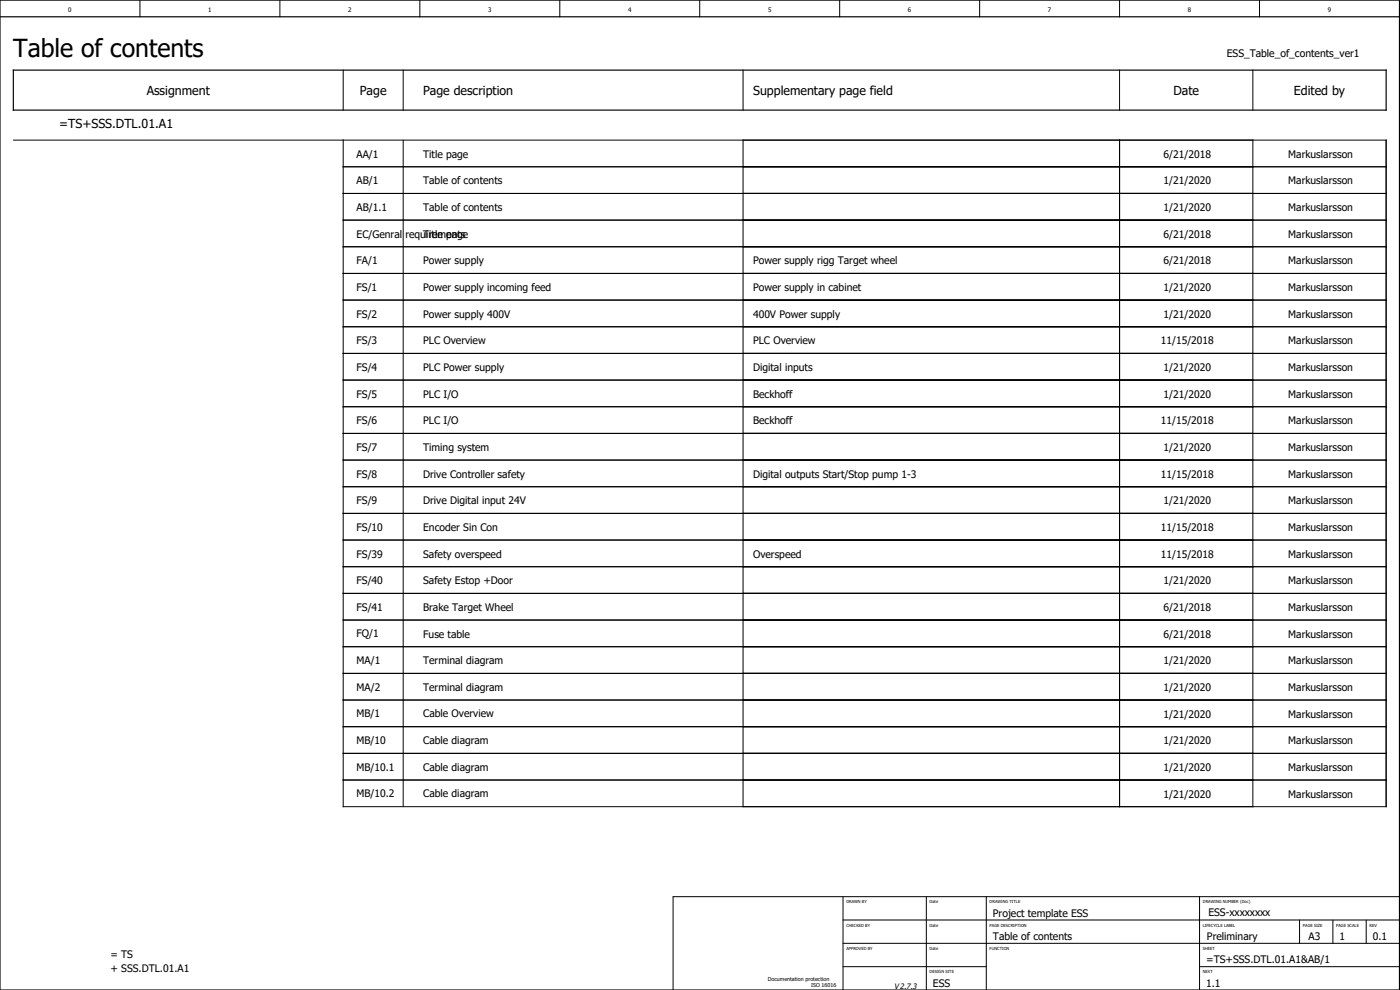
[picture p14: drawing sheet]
<svg xmlns="http://www.w3.org/2000/svg" width="420mm" height="297mm" viewBox="0 0 420 297" stroke-linecap="round" stroke-linejoin="round" font-family="sans-serif">
<defs><g id="words">
<text font-size="7.5" x="4" y="17">Table of contents</text>
<g font-size="3.7">
<text x="44" y="28.5">Assignment</text>
<text x="108" y="28.5">Page</text>
<text x="127" y="28.5">Page description</text>
<text x="226" y="28.5">Supplementary page field</text>
<text x="352.2" y="28.5">Date</text>
<text x="388.3" y="28.5">Edited by</text>
<text x="17.8" y="38.5">=TS+SSS.DTL.01.A1</text>
</g>
<g font-size="3.1">
<text x="368.2" y="17">ESS_Table_of_contents_ver1</text>
<text x="107" y="47.3">AA/1</text>
<text x="127" y="47.3">Title page</text>
<text x="349.2" y="47.3">6/21/2018</text>
<text x="386.6" y="47.3">Markuslarsson</text>
<text x="107" y="55.3">AB/1</text>
<text x="127" y="55.3">Table of contents</text>
<text x="349.2" y="55.3">1/21/2020</text>
<text x="386.6" y="55.3">Markuslarsson</text>
<text x="107" y="63.3">AB/1.1</text>
<text x="127" y="63.3">Table of contents</text>
<text x="349.2" y="63.3">1/21/2020</text>
<text x="386.6" y="63.3">Markuslarsson</text>
<text x="107" y="71.3">EC/Genral requirements</text>
<text x="127" y="71.3">Title page</text>
<text x="349.2" y="71.3">6/21/2018</text>
<text x="386.6" y="71.3">Markuslarsson</text>
<text x="107" y="79.3">FA/1</text>
<text x="127" y="79.3">Power supply</text>
<text x="226" y="79.3">Power supply rigg Target wheel</text>
<text x="349.2" y="79.3">6/21/2018</text>
<text x="386.6" y="79.3">Markuslarsson</text>
<text x="107" y="87.3">FS/1</text>
<text x="127" y="87.3">Power supply incoming feed</text>
<text x="226" y="87.3">Power supply in cabinet</text>
<text x="349.2" y="87.3">1/21/2020</text>
<text x="386.6" y="87.3">Markuslarsson</text>
<text x="107" y="95.3">FS/2</text>
<text x="127" y="95.3">Power supply 400V</text>
<text x="226" y="95.3">400V Power supply</text>
<text x="349.2" y="95.3">1/21/2020</text>
<text x="386.6" y="95.3">Markuslarsson</text>
<text x="107" y="103.3">FS/3</text>
<text x="127" y="103.3">PLC Overview</text>
<text x="226" y="103.3">PLC Overview</text>
<text x="348.4" y="103.3">11/15/2018</text>
<text x="386.6" y="103.3">Markuslarsson</text>
<text x="107" y="111.3">FS/4</text>
<text x="127" y="111.3">PLC Power supply</text>
<text x="226" y="111.3">Digital inputs</text>
<text x="349.2" y="111.3">1/21/2020</text>
<text x="386.6" y="111.3">Markuslarsson</text>
<text x="107" y="119.3">FS/5</text>
<text x="127" y="119.3">PLC I/O</text>
<text x="226" y="119.3">Beckhoff</text>
<text x="349.2" y="119.3">1/21/2020</text>
<text x="386.6" y="119.3">Markuslarsson</text>
<text x="107" y="127.3">FS/6</text>
<text x="127" y="127.3">PLC I/O</text>
<text x="226" y="127.3">Beckhoff</text>
<text x="348.4" y="127.3">11/15/2018</text>
<text x="386.6" y="127.3">Markuslarsson</text>
<text x="107" y="135.3">FS/7</text>
<text x="127" y="135.3">Timing system</text>
<text x="349.2" y="135.3">1/21/2020</text>
<text x="386.6" y="135.3">Markuslarsson</text>
<text x="107" y="143.3">FS/8</text>
<text x="127" y="143.3">Drive Controller safety</text>
<text x="226" y="143.3">Digital outputs Start/Stop pump 1-3</text>
<text x="348.4" y="143.3">11/15/2018</text>
<text x="386.6" y="143.3">Markuslarsson</text>
<text x="107" y="151.3">FS/9</text>
<text x="127" y="151.3">Drive Digital input 24V</text>
<text x="349.2" y="151.3">1/21/2020</text>
<text x="386.6" y="151.3">Markuslarsson</text>
<text x="107" y="159.3">FS/10</text>
<text x="127" y="159.3">Encoder Sin Con</text>
<text x="348.4" y="159.3">11/15/2018</text>
<text x="386.6" y="159.3">Markuslarsson</text>
<text x="107" y="167.3">FS/39</text>
<text x="127" y="167.3">Safety overspeed</text>
<text x="226" y="167.3">Overspeed</text>
<text x="348.4" y="167.3">11/15/2018</text>
<text x="386.6" y="167.3">Markuslarsson</text>
<text x="107" y="175.3">FS/40</text>
<text x="127" y="175.3">Safety Estop +Door</text>
<text x="349.2" y="175.3">1/21/2020</text>
<text x="386.6" y="175.3">Markuslarsson</text>
<text x="107" y="183.3">FS/41</text>
<text x="127" y="183.3">Brake Target Wheel</text>
<text x="349.2" y="183.3">6/21/2018</text>
<text x="386.6" y="183.3">Markuslarsson</text>
<text x="107" y="191.3">FQ/1</text>
<text x="127" y="191.3">Fuse table</text>
<text x="349.2" y="191.3">6/21/2018</text>
<text x="386.6" y="191.3">Markuslarsson</text>
<text x="107" y="199.3">MA/1</text>
<text x="127" y="199.3">Terminal diagram</text>
<text x="349.2" y="199.3">1/21/2020</text>
<text x="386.6" y="199.3">Markuslarsson</text>
<text x="107" y="207.3">MA/2</text>
<text x="127" y="207.3">Terminal diagram</text>
<text x="349.2" y="207.3">1/21/2020</text>
<text x="386.6" y="207.3">Markuslarsson</text>
<text x="107" y="215.3">MB/1</text>
<text x="127" y="215.3">Cable Overview</text>
<text x="349.2" y="215.3">1/21/2020</text>
<text x="386.6" y="215.3">Markuslarsson</text>
<text x="107" y="223.3">MB/10</text>
<text x="127" y="223.3">Cable diagram</text>
<text x="349.2" y="223.3">1/21/2020</text>
<text x="386.6" y="223.3">Markuslarsson</text>
<text x="107" y="231.3">MB/10.1</text>
<text x="127" y="231.3">Cable diagram</text>
<text x="349.2" y="231.3">1/21/2020</text>
<text x="386.6" y="231.3">Markuslarsson</text>
<text x="107" y="239.3">MB/10.2</text>
<text x="127" y="239.3">Cable diagram</text>
<text x="349.2" y="239.3">1/21/2020</text>
<text x="386.6" y="239.3">Markuslarsson</text>
<text x="298" y="275">Project template ESS</text>
<text x="362.6" y="274.9">ESS-xxxxxxxx</text>
<text x="392.7" y="281.9">A3</text>
<text x="33.1" y="287.5">= TS</text>
<text x="298" y="282">Table of contents</text>
<text x="362.2" y="282">Preliminary</text>
<text x="402" y="282">1</text>
<text x="412" y="282">0.1</text>
<text x="33.1" y="291.5">+ SSS.DTL.01.A1</text>
<text x="362" y="289">=TS+SSS.DTL.01.A1&amp;AB/1</text>
<text x="280" y="296">ESS</text>
<text x="362" y="296">1.1</text>
</g>
<text font-size="2.3" x="268.4" y="296.8">V2.7.3</text>
<g font-size="1.9">
<text x="20.5" y="3.7">0</text>
<text x="62.5" y="3.7">1</text>
<text x="104.5" y="3.7">2</text>
<text x="146.5" y="3.7">3</text>
<text x="188.5" y="3.7">4</text>
<text x="230.5" y="3.7">5</text>
<text x="272.5" y="3.7">6</text>
<text x="314.5" y="3.7">7</text>
<text x="356.5" y="3.7">8</text>
<text x="398.5" y="3.7">9</text>
</g>
<g font-size="1.6">
<text x="230.4" y="294.3">Documentation protection</text>
<text x="243.4" y="296.3">ISO 16016</text>
</g>
<g font-size="1.2">
<text x="254" y="271">DRAWN BY</text>
<text x="279" y="271">Date</text>
<text x="297" y="271">DRAWING TITLE</text>
<text x="361" y="271">DRAWING NUMBER (Doc)</text>
<text x="254" y="278">CHECKED BY</text>
<text x="279" y="278">Date</text>
<text x="297" y="278">PAGE DESCRIPTION</text>
<text x="361" y="278">LIFECYCLE LABEL</text>
<text x="391" y="278">PAGE SIZE</text>
<text x="401" y="278">PAGE SCALE</text>
<text x="411" y="278">REV</text>
<text x="254" y="285">APPROVED BY</text>
<text x="279" y="285">Date</text>
<text x="297" y="285">FUNCTION</text>
<text x="361" y="285">SHEET</text>
<text x="279" y="292">DESIGN SITE</text>
<text x="361" y="292">NEXT</text>
</g>
</g></defs>
<g fill="none" stroke="#000" stroke-width=".3">
<path d="M42 0v5M84 0v5M126 0v5M168 0v5M210 0v5M252 0v5M294 0v5M336 0v5M378 0v5M103 21v12M121 21v12M223 21v12"/>
<path d="M336 21v12M376 21v12M4 42h412v200h-313v-200M103 50h313M103 58h313M121 42v200M223 42v200M336 42v200M376 42v200M103 66h313M103 74h313M103 82h313"/>
<path d="M103 90h313M103 98h313M103 106h313M103 114h313M103 122h313M103 130h313M103 138h313M103 146h313M103 154h313M103 162h313M103 170h313M103 178h313"/>
<path d="M103 186h313M103 194h313M103 202h313M103 210h313M103 218h313M103 226h313M103 234h313M253 276h167M253 269v28M278 269v28M296 269v28M360 269v28"/>
<path d="M390 276v7M400 276v7M410 276v7M420 269h-218v28M253 283h167M253 290h43M360 290h60"/>
</g>
<path d="M0 5h420M0 0h420v297h-420zM4 21h412v12h-412z" fill="none" stroke="#000" stroke-width=".35"/>
<use href="#words"/>
</svg>
